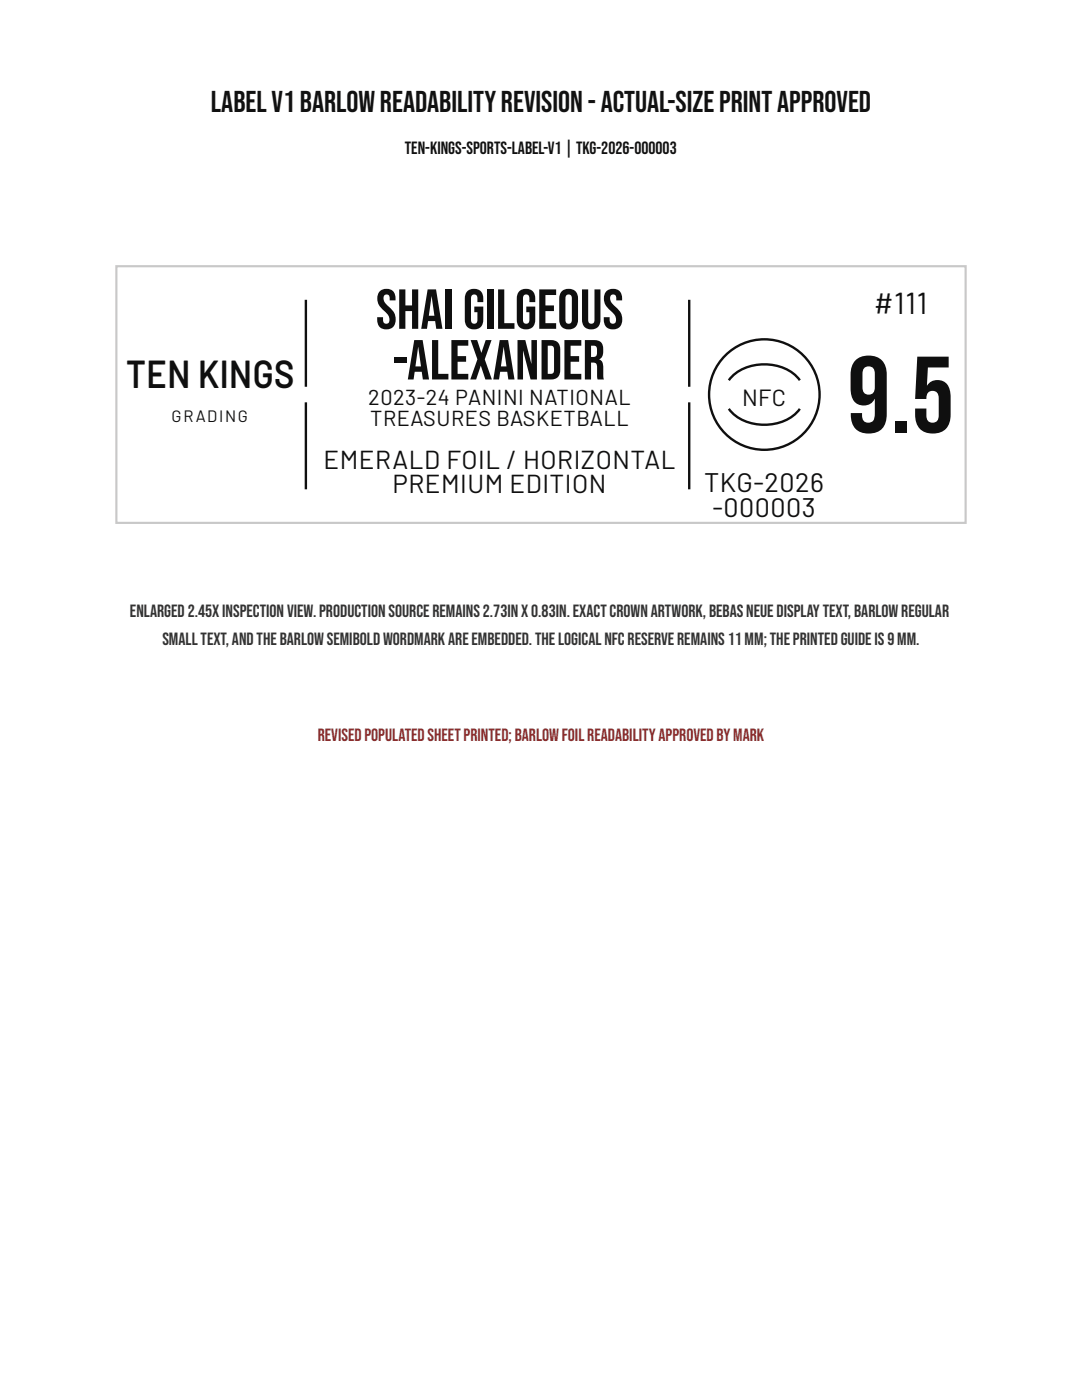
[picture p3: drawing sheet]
<svg xmlns="http://www.w3.org/2000/svg" width="216mm" height="279mm" viewBox="0 0 216 279" stroke-linecap="round" stroke-linejoin="round" font-family="sans-serif">
<defs><g id="words">
<text font-size="21.6" fill="#0f0f0f" x="169.1" y="86.3">9.5</text>
<g font-size="11.2" fill="#0f0f0f">
<text x="75" y="65.6">SHAI GILGEOUS</text>
<text x="78.4" y="75.7">-ALEXANDER</text>
</g>
<text font-size="7.8" fill="#0f0f0f" x="25.2" y="77.4">TEN KINGS</text>
<text font-size="6.1" fill="#0f0f0f" x="174.4" y="62.6">#111</text>
<text font-size="6" fill="#111" x="42.1" y="22.3">LABEL V1 BARLOW READABILITY REVISION - ACTUAL-SIZE PRINT APPROVED</text>
<g font-size="5.4" fill="#0f0f0f">
<text x="140.5" y="98.2">TKG-2026</text>
<text x="142.1" y="103.2">-000003</text>
</g>
<g font-size="5.2" fill="#0f0f0f">
<text x="64.5" y="93.7">EMERALD FOIL / HORIZONTAL</text>
<text x="78.3" y="98.5">PREMIUM EDITION</text>
</g>
<text font-size="4.7" fill="#0f0f0f" x="148.1" y="81.1">NFC</text>
<g font-size="4.3" fill="#0f0f0f">
<text x="73.5" y="80.9">2023-24 PANINI NATIONAL</text>
<text x="73.9" y="85">TREASURES BASKETBALL</text>
</g>
<text font-size="3.5" fill="#111" x="80.8" y="30.7">ten-kings-sports-label-v1 | TKG-2026-000003</text>
<g font-size="3.5" fill="#333">
<text x="25.9" y="123.1">Enlarged 2.45x inspection view. Production source remains 2.73in x 0.83in. Exact crown artwork, Bebas Neue display text, Barlow Regular</text>
<text x="32.4" y="128.8">small text, and the Barlow SemiBold wordmark are embedded. The logical NFC reserve remains 11 mm; the printed guide is 9 mm.</text>
</g>
<text font-size="3.5" fill="#8a2d2d" x="63.4" y="147.8">REVISED POPULATED SHEET PRINTED; BARLOW FOIL READABILITY APPROVED BY MARK</text>
<text font-size="3.3" fill="#0f0f0f" x="34.2" y="84.3">GRADING</text>
</g></defs>
<path d="M23.2 53.1h169.5v51.3h-169.5z" fill="none" stroke="#c8c8c8" stroke-width=".43"/>
<g fill="none" stroke="#0f0f0f" stroke-width=".48">
<path d="M61 59.8v17.4M137.5 59.8v17.4M145.4 75.9a9.4 9.4 0 0 1 10.3-2.7 7.5 7.5 0 0 1 3.9 2.7M61 80.3v17.4M137.5 80.3v17.4M145.4 81.6a9.4 9.4 0 0 0 10.3 2.7 7.5 7.5 0 0 0 3.9-2.7"/>
<circle cx="152.5" cy="78.7" r="11"/>
</g>
<use href="#words"/>
</svg>
